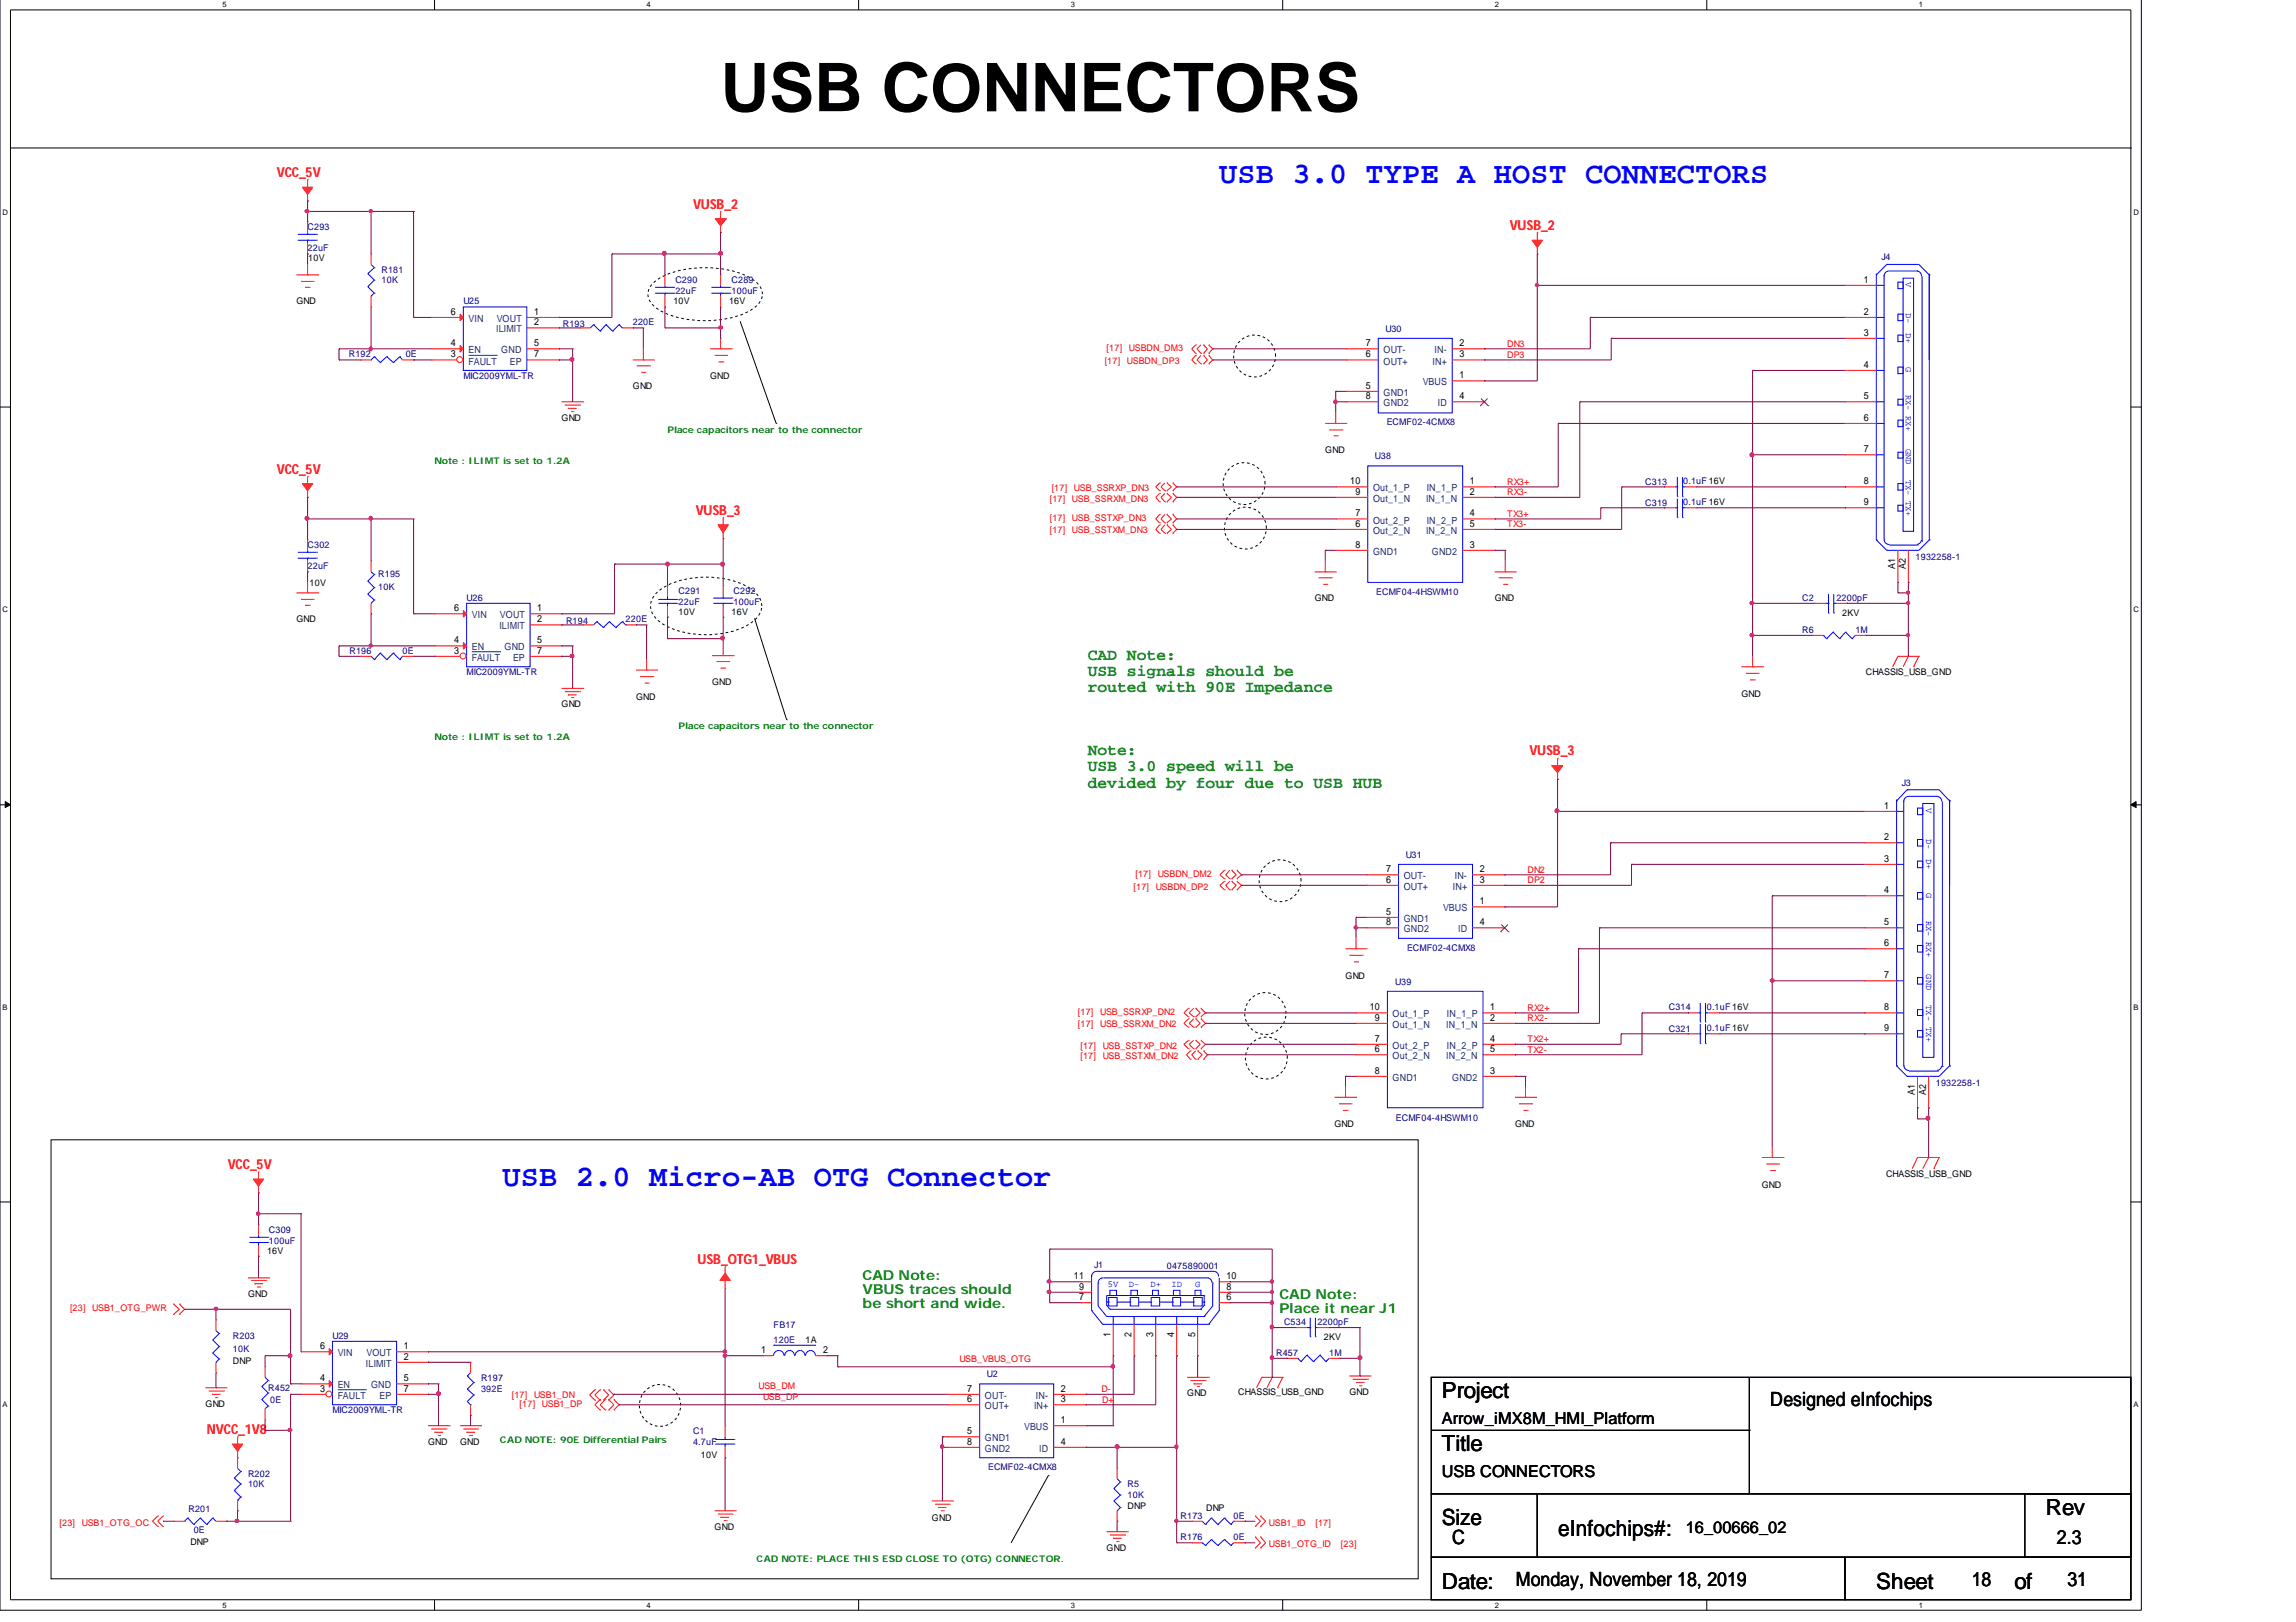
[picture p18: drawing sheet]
<svg xmlns="http://www.w3.org/2000/svg" width="297mm" height="210mm" viewBox="0 0 297 210" stroke-linecap="round" stroke-linejoin="round" font-family="sans-serif">
<defs><g id="words">
<text font-size="8.7" x="93.2" y="14.4">USB CONNECTORS</text>
<g font-size="3.9" fill="#00f">
<text x="157.7" y="23.7">USB 3.0 TYPE A HOST CONNECTORS</text>
<text x="65" y="153.4">USB 2.0 Micro-AB OTG Connector</text>
</g>
<g font-size="2.9">
<text x="186.5" y="180.9">Project</text>
<text x="186.5" y="187.8">Title</text>
<text x="186.5" y="197.4">Size</text>
<text x="264.7" y="196">Rev</text>
<text x="201.6" y="198.7">eInfochips#:</text>
<text x="186.5" y="205.6">Date:</text>
<text x="242.7" y="205.6">Sheet</text>
<text x="260.6" y="205.6">of</text>
</g>
<g font-size="2.5">
<text x="229" y="182">Designed eInfochips</text>
<text x="187.9" y="199.8">C</text>
<text x="266.1" y="199.8">2.3</text>
<text x="196.1" y="205.2">Monday, November 18, 2019</text>
<text x="255.1" y="205.2">18</text>
<text x="267.5" y="205.2">31</text>
</g>
<g font-size="2.1" fill="#008000">
<text x="140.7" y="85.4">CAD Note:</text>
<text x="140.7" y="87.5">USB signals should be</text>
<text x="140.7" y="89.6">routed with 90E Impedance</text>
<text x="140.7" y="97.7">Note:</text>
<text x="140.7" y="99.8">USB 3.0 speed will be</text>
<text x="140.7" y="102">devided by four due to USB HUB</text>
</g>
<g font-size="2.1">
<text x="186.5" y="184.2">Arrow_iMX8M_HMI_Platform</text>
<text x="186.5" y="191.1">USB CONNECTORS</text>
<text x="218.1" y="198.4">16_00666_02</text>
</g>
<g font-size="1.8" fill="#f00">
<text x="35.8" y="22.9">VCC_5V</text>
<text x="89.7" y="27">VUSB_2</text>
<text x="195.3" y="29.7">VUSB_2</text>
<text x="35.8" y="61.3">VCC_5V</text>
<text x="90" y="66.6">VUSB_3</text>
<text x="197.9" y="97.7">VUSB_3</text>
<text x="29.5" y="151.2">VCC_5V</text>
<text x="90.3" y="163.6">USB_OTG1_VBUS</text>
<text x="26.8" y="185.5">NVCC_1V8</text>
</g>
<g font-size="1.8" fill="#008000">
<text x="111.6" y="165.7">CAD Note:</text>
<text x="111.6" y="167.5">VBUS traces should</text>
<text x="111.6" y="169.3">be short and wide.</text>
<text x="165.5" y="168.1">CAD Note:</text>
<text x="165.5" y="169.9">Place it near J1</text>
</g>
<g font-size="1.3">
<text x="58.3" y="40.7">6</text>
<text x="69.1" y="40.7">1</text>
<text x="241.1" y="36.6">1</text>
<text x="241.1" y="40.7">2</text>
<text x="58.3" y="44.8">4</text>
<text x="58.3" y="46.2">3</text>
<text x="69.1" y="44.8">5</text>
<text x="69.1" y="46.2">7</text>
<text x="69.1" y="42.1">2</text>
<text x="176.7" y="44.8">7</text>
<text x="176.7" y="46.2">6</text>
<text x="188.8" y="44.8">2</text>
<text x="188.8" y="46.2">3</text>
<text x="241.1" y="43.4">3</text>
<text x="241.1" y="47.6">4</text>
<text x="176.7" y="50.3">5</text>
<text x="176.7" y="51.7">8</text>
<text x="188.8" y="51.7">4</text>
<text x="188.8" y="49">1</text>
<text x="241.1" y="51.7">5</text>
<text x="241.1" y="58.5">7</text>
<text x="241.1" y="54.5">6</text>
<text x="174.7" y="62.7">10</text>
<text x="175.3" y="64">9</text>
<text x="190.2" y="62.7">1</text>
<text x="190.2" y="64">2</text>
<text x="241.1" y="62.7">8</text>
<text x="241.1" y="65.4">9</text>
<text x="175.3" y="66.8">7</text>
<text x="175.3" y="68.2">6</text>
<text x="175.3" y="70.9">8</text>
<text x="190.2" y="66.8">4</text>
<text x="190.2" y="68.2">5</text>
<text x="190.2" y="70.9">3</text>
<text x="245.2" y="73.6" transform="rotate(-90 245.2 73.6)">A1</text>
<text x="246.5" y="73.6" transform="rotate(-90 246.5 73.6)">A2</text>
<text x="58.8" y="83.2">4</text>
<text x="58.8" y="79.1">6</text>
<text x="69.5" y="83.2">5</text>
<text x="69.5" y="79.1">1</text>
<text x="69.5" y="80.5">2</text>
<text x="58.8" y="84.6">3</text>
<text x="69.5" y="84.6">7</text>
<text x="243.8" y="104.7">1</text>
<text x="179.3" y="112.9">7</text>
<text x="191.4" y="112.9">2</text>
<text x="243.8" y="108.7">2</text>
<text x="243.8" y="111.5">3</text>
<text x="179.3" y="114.2">6</text>
<text x="179.3" y="118.4">5</text>
<text x="179.3" y="119.7">8</text>
<text x="191.4" y="119.7">4</text>
<text x="191.4" y="114.2">3</text>
<text x="191.4" y="117">1</text>
<text x="243.8" y="115.6">4</text>
<text x="243.8" y="119.7">5</text>
<text x="243.8" y="122.4">6</text>
<text x="177.2" y="130.7">10</text>
<text x="192.8" y="130.7">1</text>
<text x="243.8" y="126.6">7</text>
<text x="243.8" y="130.7">8</text>
<text x="177.9" y="132.1">9</text>
<text x="177.9" y="134.8">7</text>
<text x="177.9" y="136.2">6</text>
<text x="192.8" y="132.1">2</text>
<text x="192.8" y="134.8">4</text>
<text x="192.8" y="136.2">5</text>
<text x="243.8" y="133.4">9</text>
<text x="177.9" y="139">8</text>
<text x="192.8" y="139">3</text>
<text x="247.7" y="141.7" transform="rotate(-90 247.7 141.7)">A1</text>
<text x="249.2" y="141.7" transform="rotate(-90 249.2 141.7)">A2</text>
<text x="138.9" y="165.5">11</text>
<text x="139.6" y="166.9">9</text>
<text x="158.7" y="166.9">8</text>
<text x="158.7" y="165.5">10</text>
<text x="139.6" y="168.2">7</text>
<text x="143.7" y="173" transform="rotate(-90 143.7 173)">1</text>
<text x="146.4" y="173" transform="rotate(-90 146.4 173)">2</text>
<text x="149.2" y="173" transform="rotate(-90 149.2 173)">3</text>
<text x="151.9" y="173" transform="rotate(-90 151.9 173)">4</text>
<text x="154.6" y="173" transform="rotate(-90 154.6 173)">5</text>
<text x="158.7" y="168.2">6</text>
<text x="41.4" y="178.7">4</text>
<text x="41.4" y="174.6">6</text>
<text x="52.2" y="178.7">5</text>
<text x="52.2" y="174.6">1</text>
<text x="52.2" y="176">2</text>
<text x="98.5" y="175.1">1</text>
<text x="106.5" y="175.1">2</text>
<text x="41.4" y="180.1">3</text>
<text x="52.2" y="180.1">7</text>
<text x="125.1" y="180.1">7</text>
<text x="125.1" y="181.5">6</text>
<text x="125.1" y="185.6">5</text>
<text x="137.2" y="180.1">2</text>
<text x="137.2" y="181.5">3</text>
<text x="137.2" y="184.2">1</text>
<text x="125.1" y="187">8</text>
<text x="137.2" y="187">4</text>
</g>
<g font-size="1.3" fill="#004080">
<text x="60.6" y="41.7">VIN</text>
<text x="64.3" y="41.7">VOUT</text>
<text x="60.6" y="45.7">EN</text>
<text x="60.6" y="47.2">FAULT</text>
<text x="64.2" y="43">ILIMIT</text>
<text x="64.9" y="45.7">GND</text>
<text x="66" y="47.2">EP</text>
<text x="179" y="45.7">OUT-</text>
<text x="179" y="47.2">OUT+</text>
<text x="185.3" y="47.2">IN+</text>
<text x="185.6" y="45.7">IN-</text>
<text x="179" y="51.2">GND1</text>
<text x="179" y="52.6">GND2</text>
<text x="184.1" y="49.9">VBUS</text>
<text x="186" y="52.6">ID</text>
<text x="177.6" y="63.6">Out_1_P</text>
<text x="177.6" y="65">Out_1_N</text>
<text x="184.5" y="65">IN_1_N</text>
<text x="184.6" y="63.6">IN_1_P</text>
<text x="177.6" y="67.7">Out_2_P</text>
<text x="177.6" y="69.1">Out_2_N</text>
<text x="177.6" y="71.8">GND1</text>
<text x="184.5" y="69.1">IN_2_N</text>
<text x="184.6" y="67.7">IN_2_P</text>
<text x="185.3" y="71.8">GND2</text>
<text x="61" y="80">VIN</text>
<text x="64.6" y="81.5">ILIMIT</text>
<text x="64.7" y="80">VOUT</text>
<text x="61" y="84.2">EN</text>
<text x="61" y="85.5">FAULT</text>
<text x="65.3" y="84.2">GND</text>
<text x="66.4" y="85.5">EP</text>
<text x="181.6" y="113.8">OUT-</text>
<text x="188.2" y="113.8">IN-</text>
<text x="181.6" y="115.2">OUT+</text>
<text x="181.6" y="119.3">GND1</text>
<text x="186.7" y="118">VBUS</text>
<text x="188" y="115.2">IN+</text>
<text x="181.6" y="120.7">GND2</text>
<text x="188.6" y="120.7">ID</text>
<text x="180.2" y="131.7">Out_1_P</text>
<text x="187.2" y="131.7">IN_1_P</text>
<text x="180.2" y="133">Out_1_N</text>
<text x="180.2" y="135.7">Out_2_P</text>
<text x="180.2" y="137.1">Out_2_N</text>
<text x="187.1" y="133">IN_1_N</text>
<text x="187.1" y="137.1">IN_2_N</text>
<text x="187.2" y="135.7">IN_2_P</text>
<text x="180.2" y="139.9">GND1</text>
<text x="187.9" y="139.9">GND2</text>
<text x="43.7" y="179.7">EN</text>
<text x="43.7" y="175.5">VIN</text>
<text x="47.3" y="176.9">ILIMIT</text>
<text x="47.4" y="175.5">VOUT</text>
<text x="48" y="179.7">GND</text>
<text x="43.7" y="181">FAULT</text>
<text x="49.1" y="181">EP</text>
<text x="127.4" y="181">OUT-</text>
<text x="127.4" y="182.4">OUT+</text>
<text x="132.5" y="185.1">VBUS</text>
<text x="133.8" y="182.4">IN+</text>
<text x="134" y="181">IN-</text>
<text x="127.4" y="186.5">GND1</text>
<text x="127.4" y="187.9">GND2</text>
<text x="134.5" y="187.9">ID</text>
</g>
<g font-size="1.2" fill="#000080">
<text x="39.8" y="29.8">C293</text>
<text x="39.8" y="32.5">22uF</text>
<text x="49.4" y="35.3">R181</text>
<text x="243.4" y="33.6">J4</text>
<text x="49.4" y="36.7">10K</text>
<text x="59.9" y="39.4">U25</text>
<text x="87.4" y="36.7">C290</text>
<text x="87.4" y="38">22uF</text>
<text x="94.7" y="36.7">C289</text>
<text x="94.7" y="38">100uF</text>
<text x="45.1" y="46.2">R192</text>
<text x="52.5" y="46.2">0E</text>
<text x="72.8" y="42.3">R193</text>
<text x="81.9" y="42">220E</text>
<text x="179.2" y="43">U30</text>
<text x="59.9" y="49">MIC2009YML-TR</text>
<text x="177.9" y="59.5">U38</text>
<text x="179.4" y="55">ECMF02-4CMX8</text>
<text x="212.9" y="62.8">C313</text>
<text x="212.9" y="65.5">C319</text>
<text x="217.8" y="62.6">0.1uF 16V</text>
<text x="217.8" y="65.4">0.1uF 16V</text>
<text x="39.8" y="71">C302</text>
<text x="39.8" y="73.7">22uF</text>
<text x="48.9" y="74.7">R195</text>
<text x="48.9" y="76.3">10K</text>
<text x="60.4" y="77.8">U26</text>
<text x="87.8" y="76.9">C291</text>
<text x="94.9" y="76.9">C292</text>
<text x="178.1" y="77">ECMF04-4HSWM10</text>
<text x="233.2" y="77.8">C2</text>
<text x="237.6" y="77.8">2200pF</text>
<text x="247.8" y="72.5">1932258-1</text>
<text x="73.2" y="80.7">R194</text>
<text x="80.9" y="80.5">220E</text>
<text x="87.8" y="78.2">22uF</text>
<text x="94.9" y="78.2">100uF</text>
<text x="233.2" y="82">R6</text>
<text x="240" y="82">1M</text>
<text x="45.2" y="84.7">R196</text>
<text x="52.1" y="84.7">0E</text>
<text x="60.4" y="87.4">MIC2009YML-TR</text>
<text x="246" y="101.7">J3</text>
<text x="181.9" y="111">U31</text>
<text x="182" y="123.1">ECMF02-4CMX8</text>
<text x="180.5" y="127.4">U39</text>
<text x="215.9" y="130.7">C314</text>
<text x="220.8" y="130.7">0.1uF 16V</text>
<text x="215.9" y="133.5">C321</text>
<text x="220.8" y="133.4">0.1uF 16V</text>
<text x="250.4" y="140.5">1932258-1</text>
<text x="180.6" y="145">ECMF04-4HSWM10</text>
<text x="34.8" y="159.6">C309</text>
<text x="34.8" y="161">100uF</text>
<text x="141.6" y="164.1">J1</text>
<text x="151" y="164.3">0475890001</text>
<text x="30.1" y="173.3">R203</text>
<text x="43" y="173.3">U29</text>
<text x="100.1" y="171.8">FB17</text>
<text x="100.1" y="173.8">120E</text>
<text x="166.1" y="171.5">C534</text>
<text x="170.4" y="171.5">2200pF</text>
<text x="30.1" y="174.9">10K</text>
<text x="62.2" y="178.7">R197</text>
<text x="127.7" y="178.2">U2</text>
<text x="165.1" y="175.4">R457</text>
<text x="172" y="175.4">1M</text>
<text x="34.7" y="180">R452</text>
<text x="35" y="181.5">0E</text>
<text x="43" y="182.9">MIC2009YML-TR</text>
<text x="62.2" y="180.2">392E</text>
<text x="89.7" y="185.6">C1</text>
<text x="32.1" y="191.1">R202</text>
<text x="89.7" y="187">4.7uF</text>
<text x="127.8" y="190.3">ECMF02-4CMX8</text>
<text x="24.4" y="195.7">R201</text>
<text x="32.1" y="192.5">10K</text>
<text x="145.9" y="192.5">R5</text>
<text x="145.9" y="193.9">10K</text>
<text x="152.7" y="196.6">R173</text>
<text x="159.6" y="196.6">0E</text>
<text x="25.1" y="198.4">0E</text>
<text x="152.7" y="199.3">R176</text>
<text x="159.6" y="199.3">0E</text>
</g>
<g font-size="1.2">
<text x="39.9" y="33.8">10V</text>
<text x="38.4" y="39.4">GND</text>
<text x="87.1" y="39.4">10V</text>
<text x="94.3" y="39.4">16V</text>
<text x="81.9" y="50.4">GND</text>
<text x="91.9" y="49">GND</text>
<text x="72.6" y="54.5">GND</text>
<text x="171.4" y="58.6">GND</text>
<text x="40" y="75.9">10V</text>
<text x="170.1" y="77.8">GND</text>
<text x="193.4" y="77.8">GND</text>
<text x="38.4" y="80.5">GND</text>
<text x="87.8" y="79.6">10V</text>
<text x="94.7" y="79.6">16V</text>
<text x="238.3" y="79.8">2KV</text>
<text x="92.1" y="88.7">GND</text>
<text x="241.4" y="87.4">CHASSIS_USB_GND</text>
<text x="72.6" y="91.5">GND</text>
<text x="82.3" y="90.6">GND</text>
<text x="225.3" y="90.2">GND</text>
<text x="174.1" y="126.7">GND</text>
<text x="172.6" y="145.9">GND</text>
<text x="196" y="145.9">GND</text>
<text x="227.9" y="153.7">GND</text>
<text x="244" y="152.3">CHASSIS_USB_GND</text>
<text x="32.1" y="167.8">GND</text>
<text x="34.5" y="162.3">16V</text>
<text x="104.2" y="173.8">1A</text>
<text x="171.3" y="173.4">2KV</text>
<text x="30.1" y="176.5">DNP</text>
<text x="26.6" y="182">GND</text>
<text x="153.6" y="180.7">GND</text>
<text x="160.2" y="180.5">CHASSIS_USB_GND</text>
<text x="174.6" y="180.5">GND</text>
<text x="55.4" y="187">GND</text>
<text x="59.5" y="187">GND</text>
<text x="90.7" y="188.7">10V</text>
<text x="92.5" y="198">GND</text>
<text x="120.6" y="196.8">GND</text>
<text x="145.9" y="195.3">DNP</text>
<text x="156" y="195.5">DNP</text>
<text x="24.6" y="200">DNP</text>
<text x="143.2" y="200.8">GND</text>
</g>
<g font-size="1.2" fill="#00f">
<text x="246.5" y="36.5" transform="rotate(90 246.5 36.5)">V</text>
<text x="246.5" y="40.5" transform="rotate(90 246.5 40.5)">D-</text>
<text x="246.5" y="43.1" transform="rotate(90 246.5 43.1)">D+</text>
<text x="246.5" y="47.5" transform="rotate(90 246.5 47.5)">G</text>
<text x="246.5" y="51.1" transform="rotate(90 246.5 51.1)">RX- RX+</text>
<text x="246.5" y="58.1" transform="rotate(90 246.5 58.1)">GND</text>
<text x="246.5" y="62.1" transform="rotate(90 246.5 62.1)">TX- TX+</text>
<text x="249.2" y="104.6" transform="rotate(90 249.2 104.6)">V</text>
<text x="249.2" y="108.6" transform="rotate(90 249.2 108.6)">D-</text>
<text x="249.2" y="111.2" transform="rotate(90 249.2 111.2)">D+</text>
<text x="249.2" y="115.5" transform="rotate(90 249.2 115.5)">G</text>
<text x="249.2" y="119.1" transform="rotate(90 249.2 119.1)">RX- RX+</text>
<text x="249.2" y="126.1" transform="rotate(90 249.2 126.1)">GND</text>
<text x="249.2" y="130.1" transform="rotate(90 249.2 130.1)">TX- TX+</text>
<text x="143.3" y="166.6">5V</text>
<text x="146" y="166.6">D-</text>
<text x="148.8" y="166.6">D+</text>
<text x="151.6" y="166.6">ID</text>
<text x="154.6" y="166.6">G</text>
</g>
<g font-size="1.2" fill="#f00">
<text x="142.9" y="47.1">[17]</text>
<text x="143.2" y="45.5">[17]</text>
<text x="145.8" y="47.1">USBDN_DP3</text>
<text x="146" y="45.5">USBDN_DM3</text>
<text x="195" y="44.9">DN3</text>
<text x="195" y="46.3">DP3</text>
<text x="135.8" y="65">[17]</text>
<text x="136.1" y="63.6">[17]</text>
<text x="138.7" y="65">USB_SSRXM_DN3</text>
<text x="138.9" y="63.6">USB_SSRXP_DN3</text>
<text x="195" y="62.8">RX3+</text>
<text x="195" y="64.1">RX3-</text>
<text x="135.8" y="67.4">[17]</text>
<text x="135.8" y="69">[17]</text>
<text x="138.7" y="67.4">USB_SSTXP_DN3</text>
<text x="138.7" y="69">USB_SSTXM_DN3</text>
<text x="195" y="66.9">TX3+</text>
<text x="195" y="68.3">TX3-</text>
<text x="146.9" y="113.5">[17]</text>
<text x="149.8" y="113.5">USBDN_DM2</text>
<text x="197.6" y="113">DN2</text>
<text x="146.6" y="115.2">[17]</text>
<text x="149.5" y="115.2">USBDN_DP2</text>
<text x="197.6" y="114.3">DP2</text>
<text x="139.4" y="131.3">[17]</text>
<text x="142.3" y="131.3">USB_SSRXP_DN2</text>
<text x="197.6" y="130.8">RX2+</text>
<text x="139.4" y="132.9">[17]</text>
<text x="139.8" y="135.7">[17]</text>
<text x="139.8" y="137.1">[17]</text>
<text x="142.3" y="132.9">USB_SSRXM_DN2</text>
<text x="142.7" y="135.7">USB_SSTXP_DN2</text>
<text x="142.7" y="137.1">USB_SSTXM_DN2</text>
<text x="197.6" y="132.2">RX2-</text>
<text x="197.6" y="134.9">TX2+</text>
<text x="197.6" y="136.2">TX2-</text>
<text x="9.1" y="169.7">[23]</text>
<text x="11.9" y="169.7">USB1_OTG_PWR</text>
<text x="98.1" y="179.8">USB_DM</text>
<text x="124.1" y="176.2">USB_VBUS_OTG</text>
<text x="66.2" y="180.9">[17]</text>
<text x="67.2" y="182">[17]</text>
<text x="69.1" y="180.9">USB1_DN</text>
<text x="70.1" y="182">USB1_DP</text>
<text x="98.7" y="181.1">USB_DP</text>
<text x="142.5" y="180.2">D-</text>
<text x="142.6" y="181.5">D+</text>
<text x="7.7" y="197.5">[23]</text>
<text x="10.6" y="197.5">USB1_OTG_OC</text>
<text x="164.2" y="197.5">USB1_ID</text>
<text x="170.2" y="197.5">[17]</text>
<text x="164.2" y="200.2">USB1_OTG_ID</text>
<text x="173.5" y="200.2">[23]</text>
</g>
<g font-size="1.2" fill="#008000">
<text x="86.4" y="56">Place capacitors near to the connector</text>
<text x="56.2" y="60">Note : ILIMT is set to 1.2A</text>
<text x="56.2" y="95.8">Note : ILIMT is set to 1.2A</text>
<text x="87.8" y="94.3">Place capacitors near to the connector</text>
<text x="64.7" y="186.8">CAD NOTE: 90E Differential Pairs</text>
<text x="97.9" y="202.2">CAD NOTE: PLACE THIS ESD CLOSE TO (OTG) CONNECTOR.</text>
</g>
<g font-size="1">
<text x="28.8" y=".9">5</text>
<text x="83.7" y=".9">4</text>
<text x="138.5" y=".9">3</text>
<text x="193.4" y=".9">2</text>
<text x="248.2" y=".9">1</text>
<text x=".3" y="27.8">D</text>
<text x="276" y="27.8">D</text>
<text x=".3" y="79.2">C</text>
<text x="276" y="79.2">C</text>
<text x=".3" y="130.7">B</text>
<text x="276" y="130.7">B</text>
<text x=".3" y="182">A</text>
<text x="276" y="182">A</text>
<text x="28.8" y="208">5</text>
<text x="83.7" y="208">4</text>
<text x="138.5" y="208">3</text>
<text x="193.4" y="208">2</text>
<text x="248.2" y="208">1</text>
</g>
</g></defs>
<path d="M0 -.1v208.5h277v-208.5M1.4 1.3h274.3v205.7h-274.3z" fill="none" stroke="#000" stroke-width=".13"/>
<g fill="#fff">
<path d="M28.8 .1h.4v1h-.4z"/>
<path d="M28.8 207.2h.4v1h-.4z"/>
</g>
<path d="M56.2 -.1v1.4M56.2 207v1.4" fill="none" stroke="#000" stroke-width=".13"/>
<g fill="#fff">
<path d="M83.7 .1h.4v1h-.4z"/>
<path d="M83.7 207.2h.4v1h-.4z"/>
</g>
<path d="M111.1 -.1v1.4M111.1 207v1.4" fill="none" stroke="#000" stroke-width=".13"/>
<g fill="#fff">
<path d="M138.5 .1h.4v1h-.4z"/>
<path d="M138.5 207.2h.4v1h-.4z"/>
</g>
<path d="M165.9 -.1v1.4M165.9 207v1.4" fill="none" stroke="#000" stroke-width=".13"/>
<g fill="#fff">
<path d="M193.4 .1h.4v1h-.4z"/>
<path d="M193.4 207.2h.4v1h-.4z"/>
</g>
<path d="M220.8 -.1v1.4M220.8 207v1.4" fill="none" stroke="#000" stroke-width=".13"/>
<g fill="#fff">
<path d="M248.2 .1h.5v1h-.5z"/>
<path d="M248.2 207.2h.5v1h-.5z"/>
<path d="M.3 26.9h.5v1.1h-.5z"/>
<path d="M276 26.9h.5v1.1h-.5z"/>
<path d="M.3 78.3h.5v1h-.5z"/>
<path d="M276 78.3h.5v1h-.5z"/>
</g>
<path d="M0 52.7h1.4M275.7 52.7h1.3" fill="none" stroke="#000" stroke-width=".13"/>
<g fill="#fff">
<path d="M.3 129.8h.5v1h-.5z"/>
<path d="M276 129.8h.5v1h-.5z"/>
</g>
<path d="M0 104.2h1.4M275.7 104.2h1.3" fill="none" stroke="#000" stroke-width=".13"/>
<path d="M.7 103.7l.7 .5-.7 .3zM275.7 104.2l.7-.5v.8z" fill="#000" stroke="#000" stroke-width=".13"/>
<g fill="#fff">
<path d="M.3 181.2h.5v1h-.5z"/>
<path d="M276 181.2h.5v1h-.5z"/>
</g>
<g fill="none" stroke="#000" stroke-width=".13">
<path d="M1.4 19.1h274.3M275.7 19.1h.1M95.8 41.6l4.6 13.2M100.4 54.8h.1M97.6 80l4.2 13.1M101.8 93.1h.1M0 155.5h1.4M6.6 147.5h176.9v56.8h-176.9zM275.7 155.5h1.3M185.2 178.2h90.5v15.1h-90.5zM226.3 178.2v15.1M135.6 190.9h.1"/>
<path d="M135.6 190.9l-4.8 8.8M185.2 193.3h13.7v8.2h-13.7zM185.2 185.1h41.1M198.9 193.3h76.8v8.2h-76.8zM226.3 193.3h.1M226.3 185.1h.1M262 193.3h13.7v8.2h-13.7zM185.2 201.5h53.5v5.5h-53.5zM238.7 201.5h37v5.5h-37z"/>
</g>
<g fill="none" stroke="#000" stroke-width=".13" stroke-dasharray=".4 .4 .4 .4 .4 .4 .4 .4" stroke-linecap="butt">
<path d="M84.6 36.5a9.5 9.5 0 0 1 5.4-1.8 12.8 12.8 0 0 1 7.2 1.3 2.33 2.33 0 0 1 1.3 2.6 3.7 3.7 0 0 1-2 1.9 14.1 14.1 0 0 1-10.5 0 3.7 3.7 0 0 1-2.1-1.9 1.93 1.93 0 0 1 .7-2.1zM85 76.7a8.6 8.6 0 0 1 5.2-2 11.3 11.3 0 0 1 7 1.5 2.61 2.61 0 0 1 1.3 2.8 4.2 4.2 0 0 1-2.9 2.4 12.6 12.6 0 0 1-9.3-.4 3.4 3.4 0 0 1-2.1-2.6l.1-.6 .2-.6z"/>
<circle cx="162.3" cy="46.1" r="2.71"/>
<circle cx="161" cy="62.6" r="2.71"/>
<circle cx="161.1" cy="68.3" r="2.71"/>
<circle cx="165.6" cy="114" r="2.71"/>
<circle cx="163.7" cy="131.2" r="2.69"/>
<circle cx="163.8" cy="136.9" r="2.71"/>
<circle cx="85.4" cy="181.9" r="2.69"/>
</g>
<g fill="none" stroke="#f00" stroke-width=".13">
<path d="M38.4 35.6h2.7M38.9 36.4h1.7M39.5 37.2h.5M39.8 35.6h.1M39.8 26h.1M39.8 23.2h.1M39.8 23.2v1.5M39.8 25v1M39.8 34.2v1.4M40 37.2h.1M40.6 36.4h.1M41.1 35.6h.1"/>
<path d="M93.2 30.1h.1M93.2 27.4h.1M93.2 27.4v1.5M93.2 29.1v1M198.9 32.9h.1M198.9 30.1h.1M198.9 30.1v1.5M198.9 31.8v1.1M72.6 52h2.8M73.1 52.4h1.9M73.5 52.8h.1M73.5 52.8h1.1"/>
<path d="M73.9 53.3h.3M74.2 53.3h.1M75 52.4h.1M75.4 52h.1M81.9 46.6h2.7M82.4 47.3h1.7M83 48.2h.5M83.2 46.6h.1M83.2 45.1v1.5M83.5 48.2h.1M84.1 47.3h.1M84.6 46.6h.1"/>
<path d="M91.9 45.1h2.8M92.5 46h1.6M93 46.8h.6M93.2 45.1h.1M93.2 43.8v1.3M93.6 46.8h.1M94.1 46h.1M94.7 45.1h.1M154.7 44.6h.1M154.7 45.7h.1M154.7 46h.1M154.7 47.1h.1"/>
<path d="M154.7 44.6l-.5 .5 .5 .6M154.7 46l-.5 .6 .5 .5M154.9 45.1h.1M154.9 46.6h.1M154.9 45.1l.5 .6M154.9 46.6l.5 .5M155.4 45.7h.1M155.4 47.1h.1M155.4 44.6l-.5 .5M155.4 46l-.5 .6M155.7 45.7h.1M155.7 44.6h.1"/>
<path d="M155.7 47.1h.1M155.7 46h.1M155.7 44.6l.5 .5-.5 .6M155.7 46l.5 .6-.5 .5M156.4 45.7h.1M156.4 44.6h.1M156.4 47.1h.1M156.4 46h.1M156.4 44.6l.5 .5-.5 .6M156.4 46l.5 .6-.5 .5M171.4 54.8h2.8M172 55.6h1.7"/>
<path d="M172.6 56.4h.5M172.8 54.8h.1M172.8 53.4v1.4M173.1 56.4h.1M173.7 55.6h.1M174.2 54.8h.1M38.4 76.7h2.7M38.9 77.6h1.7M39.5 78.3h.5M39.8 76.7h.1M39.8 64.4h.1M39.8 61.7h.1"/>
<path d="M39.8 61.7v1.5M39.8 63.4v1M39.8 75.4v1.3M40 78.3h.1M40.6 77.6h.1M41.1 76.7h.1M93.6 69.7h.1M93.6 67h.1M93.6 67v1.5M93.6 68.8v.9M150 62.5h.1M150 63.5h.1"/>
<path d="M150 63.9h.1M150 65h.1M150 66.6h.1M150 67.7h.1M150 67.9h.1M150 69h.1M150 62.5l-.5 .5 .5 .5M150 63.9l-.5 .5 .5 .6M150 66.6l-.5 .6 .5 .5M150 67.9l-.5 .6 .5 .5M150.2 63h.1M150.2 64.4h.1"/>
<path d="M150.2 67.2h.1M150.2 68.5h.1M150.2 63l.5 .5M150.2 64.4l.5 .6M150.2 67.2l.5 .5M150.2 68.5l.5 .5M150.7 63.5h.1M150.7 65h.1M150.7 67.7h.1M150.7 69h.1M150.7 62.5l-.5 .5M150.7 63.9l-.5 .5"/>
<path d="M150.7 66.6l-.5 .6M150.7 67.9l-.5 .6M151 63.5h.1M151 62.5h.1M151 65h.1M151 63.9h.1M151 67.7h.1M151 66.6h.1M151 69h.1M151 67.9h.1M151 62.5l.6 .5-.6 .5M151 63.9l.6 .5-.6 .6"/>
<path d="M151 66.6l.6 .6-.6 .5M151 67.9l.6 .6-.6 .5M151.7 63.5h.1M151.7 62.5h.1M151.7 65h.1M151.7 63.9h.1M151.7 67.7h.1M151.7 66.6h.1M151.7 69h.1M151.7 67.9h.1M151.7 62.5l.5 .5-.5 .5M151.7 63.9l.5 .5-.5 .6"/>
<path d="M151.7 66.6l.5 .6-.5 .5M151.7 67.9l.5 .6-.5 .5M170.1 74h2.7M170.6 74.8h1.7M171.2 75.6h.5M171.4 74h.1M171.4 72.6v1.4M171.7 75.6h.1M172.3 74.8h.1M172.8 74h.1M193.4 74h2.7M193.9 74.8h1.7"/>
<path d="M194.5 75.6h.5M194.7 74h.1M194.7 72.6v1.4M195 75.6h.1M195.6 74.8h.1M196.1 74h.1M72.6 89.1h2.8M73.1 89.5h1.9M73.5 89.9h.1M73.5 89.9h1.1M73.9 90.3h.3M74.2 90.3h.1"/>
<path d="M75 89.5h.1M75.4 89.1h.1M82.3 86.7h2.7M82.8 87.6h1.7M83.4 88.4h.5M83.7 86.7h.1M83.7 85.4v1.3M83.9 88.4h.1M84.5 87.6h.1M85 86.7h.1M92.1 84.9h2.8M92.7 85.6h1.6"/>
<path d="M93.2 86.5h.6M93.6 84.9h.1M93.6 83.4v1.5M93.8 86.5h.1M94.3 85.6h.1M94.9 84.9h.1M201.5 98.1h.1M201.5 98.1v1.6M201.5 99.9v1M225.3 86.3h2.8M225.9 87.1h1.6M226.4 88h.6"/>
<path d="M226.7 86.3h.1M226.7 84.9v1.4M227 88h.1M227.5 87.1h.1M228.1 86.3h.1M245.5 84.9h.1M245.5 84.9l-.6 1.4M245.5 84.9h2.7M246.9 84.9h.1M246.9 84.9l-.7 1.4M247.6 86.3h.1M248.2 84.9h.1"/>
<path d="M248.2 84.9l-.6 1.4M158.4 112.6h.1M158.4 113.7h.1M158.4 114.1h.1M158.4 115.2h.1M158.4 112.6l-.6 .6 .6 .5M158.4 114.1l-.6 .5 .6 .6M158.6 113.2h.1M158.6 114.6h.1M158.6 113.2l.5 .5M158.6 114.6l.5 .6M159.1 113.7h.1"/>
<path d="M159.1 115.2h.1M159.1 112.6l-.5 .6M159.1 114.1l-.5 .5M159.3 113.7h.1M159.3 112.6h.1M159.3 115.2h.1M159.3 114.1h.1M159.3 112.6l.6 .6-.6 .5M159.3 114.1l.6 .5-.6 .6M160 113.7h.1M160 112.6h.1M160 115.2h.1"/>
<path d="M160 114.1h.1M160 112.6l.6 .6-.6 .5M160 114.1l.6 .5-.6 .6M201.5 100.9h.1M153.8 130.5h.1M153.8 131.6h.1M153.8 131.8h.1M153.8 132.9h.1M153.8 134.6h.1M153.8 135.7h.1M153.8 130.5l-.6 .6 .6 .5M153.8 131.8l-.6 .6 .6 .5"/>
<path d="M153.8 134.6l-.6 .5 .6 .6M153.8 131.1h.1M153.8 132.4h.1M153.8 135.1h.1M153.8 131.1l.6 .5M153.8 132.4l.6 .5M153.8 135.1l.6 .6M154 136h.1M154 137.1h.1M154 136l-.5 .5 .5 .6M154.2 136.5h.1M154.2 136.5l.5 .6"/>
<path d="M154.4 131.6h.1M154.4 132.9h.1M154.4 135.7h.1M154.4 130.5l-.6 .6M154.4 131.8l-.6 .6M154.4 134.6l-.6 .5M154.7 131.6h.1M154.7 130.5h.1M154.7 132.9h.1M154.7 131.8h.1M154.7 135.7h.1M154.7 134.6h.1"/>
<path d="M154.7 137.1h.1M154.7 130.5l.6 .6-.6 .5M154.7 131.8l.6 .6-.6 .5M154.7 134.6l.6 .5-.6 .6M154.7 136l-.5 .5M154.9 137.1h.1M154.9 136h.1M154.9 136l.6 .5-.6 .6M155.4 131.6h.1M155.4 130.5h.1M155.4 132.9h.1M155.4 131.8h.1"/>
<path d="M155.4 135.7h.1M155.4 134.6h.1M155.4 130.5l.6 .6-.6 .5M155.4 131.8l.6 .6-.6 .5M155.4 134.6l.6 .5-.6 .6M155.7 137.1h.1M155.7 136h.1M155.7 136l.5 .5-.5 .6M174.1 122.8h2.7M174.6 123.6h1.7M175.2 124.5h.5M175.4 122.8h.1"/>
<path d="M175.4 121.4v1.4M175.7 124.5h.1M176.3 123.6h.1M176.8 122.8h.1M218.4 133.8h.1M218.4 133.8h1.3M221.1 133.8h1.3M222.4 133.8h.1M33.4 154.4h.1M33.4 151.7h.1M33.4 151.7v1.4M33.4 153.4v1"/>
<path d="M172.6 142h2.8M173.2 142.8h1.6M173.7 143.7h.6M174.1 142h.1M174.1 140.6v1.4M174.3 143.7h.1M174.8 142.8h.1M175.4 142h.1M196 142h2.7M196.5 142.8h1.7M197.1 143.7h.5M197.4 142h.1"/>
<path d="M197.4 140.6v1.4M197.6 143.7h.1M198.2 142.8h.1M198.7 142h.1M227.9 149.8h2.8M228.5 150.6h1.6M229 151.5h.6M229.3 149.8h.1M229.3 148.4v1.4M229.6 151.5h.1M230.1 150.6h.1M230.7 149.8h.1"/>
<path d="M248.1 149.8h.1M248.1 149.8h2.8M248.1 149.8l-.7 1.4M249.5 149.8h.1M249.5 149.8l-.7 1.4M250.2 151.2h.1M250.9 149.8h.1M250.9 149.8l-.7 1.4M22.4 168.8h.1M22.4 170.1h.1M22.4 168.8l.8 .6-.8 .7M23.2 170.1h.1"/>
<path d="M23.2 168.8h.1M23.2 168.8l.7 .6-.7 .7M26.6 179.6h2.7M29.3 179.6h.1M32.1 165.4h2.7M32.5 165.7h1.9M32.9 166.1h.1M32.9 166.1h1.1M33.3 166.6h.3M33.6 166.6h.1M34.4 165.7h.1M34.8 165.4h.1"/>
<path d="M38.9 179.1h.1M38.9 179.1h4.1M77 179.8h.1M77 179.8l-.7 .7 .7 .7M77.6 179.8h.1M77.6 179.8l-.6 .7 .6 .7M78.1 179.8h.1M78.1 179.8l.6 .7-.6 .7M78.7 179.8h.1M78.7 179.8l.7 .7-.7 .7M93.8 166.7h.1M93.8 163.9h.1"/>
<path d="M93.8 163.9v1.6M93.8 165.7v1M139.9 168.6h.1M139.9 167.2h.1M139.9 165.9h.1M139.9 168.6h1.3M139.9 167.2h1.3M139.9 165.9h1.3M144 175.4h.1M144 171.4v4M146.7 175.4h.1M146.7 171.4v4"/>
<path d="M149.5 175.4h.1M149.5 171.4v4M152.2 175.4h.1M152.2 171.4v4M153.6 178.2h2.8M154 178.7h2M154.4 179.1h.1M154.4 179.1h1.1M154.9 179.4h.2M154.9 175.4h.1M154.9 171.4v4M155.1 179.4h.1"/>
<path d="M156 178.7h.1M156.4 178.2h.1M157.7 168.6h1.4M157.7 167.2h1.4M157.7 165.9h1.4M159.1 168.6h.1M159.1 167.2h.1M159.1 165.9h.1M163.2 178.2h.1M163.2 178.2l-.6 1.4M163.2 178.2h2.7M164.6 178.2h.1"/>
<path d="M164.6 178.2l-.7 1.4M165.3 179.6h.1M165.9 178.2h.1M165.9 178.2l-.6 1.4M174.6 178.1h2.7M175 178.5h2M175.4 178.9h.1M175.4 178.9h1.1M175.9 179.3h.2M176.1 179.3h.1M177 178.5h.1M177.3 178.1h.1"/>
<path d="M20.4 196.2h.1M20.4 197.5h.1M20.4 196.2l-.7 .7 .7 .6M21.1 196.2h.1M21.1 197.5h.1M21.1 196.2l-.7 .7 .7 .6M27 180h2M27.4 180.4h.1M27.4 180.4h1.1M27.9 180.9h.2M28.1 180.9h.1M29 180h.1"/>
<path d="M30.7 188.7h.1M30.7 185.9h.1M30.7 185.9v1.5M30.7 187.7v1M55.4 184.5h2.8M55.8 184.9h1.9M56.2 185.3h.1M56.2 185.3h1.1M56.6 185.8h.3M56.9 185.8h.1M57.7 184.9h.1M58.2 184.5h.1"/>
<path d="M59.5 184.5h2.7M59.9 184.9h1.9M60.4 185.3h.1M60.4 185.3h1.1M60.7 185.8h.3M61 185.8h.1M61.8 184.9h.1M62.2 184.5h.1M77 181.2h.1M77.6 181.2h.1M77.6 181.1h.1M77.6 182.5h.1"/>
<path d="M77.6 181.1l-.6 .7 .6 .7M78.1 181.2h.1M78.3 182.5h.1M78.3 181.1h.1M78.3 181.1l-.7 .7 .7 .7M78.7 181.2h.1M78.7 182.5h.1M78.7 181.1h.1M78.7 181.1l.7 .7-.7 .7M79.4 181.1h.1M79.4 182.5h.1M79.4 181.1l.7 .7-.7 .7"/>
<path d="M92.5 195.5h2.7M92.9 195.9h1.8M93.2 196.4h.1M93.2 196.4h1.1M93.6 196.8h.4M94 196.8h.1M94.7 195.9h.1M95.2 195.5h.1M120.6 194.2h2.7M121 194.7h1.9M121.4 195.1h.1M121.4 195.1h1"/>
<path d="M121.8 195.5h.3M122.1 195.5h.1M122.9 194.7h.1M123.3 194.2h.1M143.2 198.2h2.7M143.6 198.6h1.9M144 199.1h.1M144 199.1h1.1M144.4 199.5h.3M144.7 199.5h.1M145.5 198.6h.1M145.9 198.2h.1"/>
<path d="M162.4 196.2h.1M162.4 197.5h.1M162.4 198.9h.1M162.4 196.2l.7 .7-.7 .6M162.4 198.9l.7 .8-.7 .6M163.1 196.2h.1M163.1 197.5h.1M163.1 198.9h.1M163.1 196.2l.6 .7-.6 .6M163.1 198.9l.6 .8-.6 .6M162.4 200.3h.1M163.1 200.3h.1"/>
</g>
<g fill="#f00" stroke="#f00" stroke-width=".13">
<path d="M42.6 178.7l.4 .4-.4 .4z"/>
<path d="M198.2 31.1h1.4l-.7 .9z" fill-rule="evenodd"/>
<path d="M92.5 28.3h1.5l-.8 .9z" fill-rule="evenodd"/>
<path d="M92.9 67.9h1.3l-.6 1z" fill-rule="evenodd"/>
<path d="M200.7 99.1h1.5l-.7 .9z" fill-rule="evenodd"/>
<path d="M93.8 164.8l.7 .9h-1.4z" fill-rule="evenodd"/>
<path d="M39.1 24.2h1.4l-.7 1z" fill-rule="evenodd"/>
<path d="M39.1 62.6h1.4l-.7 .9z" fill-rule="evenodd"/>
<path d="M32.8 152.6h1.3l-.7 .9z" fill-rule="evenodd"/>
<path d="M30.1 186.9h1.3l-.7 .9z" fill-rule="evenodd"/>
</g>
<g fill="none" stroke="#00f" stroke-width=".13">
<path d="M219.7 133.8h.3M220 133.8h.1M220 135.1h.1M220 132.5v2.6M220.6 135.1h.1M220.6 133.8h.1M220.6 133.8h.5M220.6 132.5v2.6M43 173.6h8.3v8.2h-8.3zM141.2 169.6h.1M141.2 165v4.6M141.2 169.6l1.5 1.8"/>
<path d="M142 164.5h.1M142 164.5a.65 .65 0 0 0-.8 .7M142 164.5h15.1a.64 .64 0 0 1 .5 .7M142.1 166h.1M142.1 166v3l1.1 1.4M142.7 171.4h.1M142.7 171.4h13.7M143.2 168.5h.1M143.2 168.9h.1M143.2 170.4h.1M143.2 170.4h12.6M143.2 168.5h.2"/>
<path d="M143.2 168.9l.4 .5M143.4 167.9h1.1v1.1h-1.1zM143.4 168.5h.1M143.6 167h.8v.7h-.8zM143.6 169.4h.1M143.6 169.4h11.8M144 171.4h.1M144 170.4v1M144.5 168.5h1.7M146.2 167.9h1.1v1.1h-1.1zM146.2 168.5h.1M146.3 167h.9v.7h-.9z"/>
<path d="M146.7 171.4h.1M146.7 170.4v1M147.3 168.5h1.6M148.9 167.9h1.1v1.1h-1.1zM148.9 168.5h.1M149.1 167h.8v.7h-.8zM149.5 171.4h.1M149.5 170.4v1M150 168.5h1.7M151.7 167.9h1v1.1h-1zM151.7 168.5h.1M151.8 167h.9v.7h-.9z"/>
<path d="M152.2 171.4h.1M152.2 170.4v1M152.7 168.5h1.7M154.4 167.9h1.1v1.1h-1.1zM154.4 168.5h.1M154.6 167h.8v.7h-.8zM154.9 171.4h.1M154.9 170.4v1M155.4 169.4h.1M155.5 168.5h.3M155.8 170.4h.1M155.8 167.7h.1"/>
<path d="M155.8 168.5h.1M155.8 168.9h.1M155.8 167.7h-12.6v1.2M155.8 167.7v1.2M155.8 168.9l-.4 .5M156.2 165.4h-13.5a.63 .63 0 0 0-.6 .7M156.2 165.4h.1M156.2 165.4a.64 .64 0 0 1 .6 .6M156.4 171.4h.1M156.9 166h.1M156.9 166v3l-1.1 1.4M157.7 169.6h.1"/>
<path d="M157.7 165.4v4.2M157.7 169.6l-1.3 1.8"/>
</g>
<circle cx="42.5" cy="180.4" r=".38" fill="#fff" stroke="#f00" stroke-width=".13"/>
<g fill="none" stroke="#f00" stroke-width=".13">
<path d="M56.2 83.6h.1M56.2 83.6h4.2M38.9 174.9h.1M38.9 174.9h4.1M51.3 179.1h4.1M51.3 174.9h4.1M51.3 176.3h4.1M55.4 179.1h.1M55.4 174.9h.1M55.4 176.3h.1M38.9 180.4h.1M38.9 180.4h3.3"/>
<path d="M51.3 180.4h4.1M55.4 180.4h.1"/>
</g>
<path d="M43.7 179.8h3.6M47.3 179.8h.1" fill="none" stroke="#004080" stroke-width=".13"/>
<g fill="#f00" stroke="#f00" stroke-width=".13">
<path d="M42.6 174.5l.4 .4-.4 .5z"/>
<path d="M59.9 83.2l.5 .4-.5 .4z"/>
</g>
<path d="M60.4 78.1h8.2v8.2h-8.2z" fill="none" stroke="#00f" stroke-width=".13"/>
<circle cx="59.9" cy="84.9" r=".38" fill="#fff" stroke="#f00" stroke-width=".13"/>
<g fill="none" stroke="#f00" stroke-width=".13">
<path d="M55.8 45.1h.1M55.8 45.1h4.1M174.2 45.1h.1M174.2 46.6h.1M174.2 50.6h.1M174.2 52h.1M174.2 45.1h4.1M174.2 46.6h4.1M174.2 50.6h4.1M174.2 52h4.1M187.9 45.1h4.1M187.9 46.6h4.1"/>
<path d="M187.9 52h4.1M187.9 49.3h4.1M192 52h.1M192 45.1h.1M192 46.6h.1M192 49.3h.1M56.2 79.4h.1M56.2 79.4h4.2M68.6 79.4h4M72.6 79.4h.1M56.2 84.9h.1M56.2 84.9h3.3"/>
<path d="M68.6 84.9h4M68.6 83.6h4M68.6 80.9h4M72.6 83.6h.1M72.6 84.9h.1M72.6 80.9h.1M175.4 131.1h.1M175.4 132.4h.1M175.4 135.1h.1M175.4 136.5h.1M175.4 139.3h.1M175.4 131.1h4.1"/>
<path d="M175.4 132.4h4.1M175.4 135.1h4.1M175.4 136.5h4.1M175.4 139.3h4.1M191.9 131.1h4.1M191.9 132.4h4.1M191.9 135.1h4.1M191.9 136.5h4.1M191.9 139.3h4.1M196 131.1h.1M196 132.4h.1M196 135.1h.1"/>
<path d="M196 136.5h.1M196 139.3h.1M22.4 196.9h.1M22.4 196.9h1.5M27.9 196.9h1.4M29.3 196.9h.1"/>
</g>
<path d="M61 84.3h3.7M64.7 84.3h.1" fill="none" stroke="#004080" stroke-width=".13"/>
<g fill="#f00" stroke="#f00" stroke-width=".13">
<path d="M59.9 79l.5 .4-.5 .5z"/>
<path d="M59.5 44.7l.4 .4-.4 .5z"/>
</g>
<g fill="none" stroke="#00f" stroke-width=".13">
<path d="M59.9 39.7h8.3v8.2h-8.3zM178.3 43.8h9.6v9.6h-9.6zM179.5 128.3h12.4v15.1h-12.4zM23.9 196.9h.1M24.3 196.4h.1M24.3 196.4l.8 .9M24.3 196.4l-.4 .5M25.1 197.3h.1M25.9 196.4h.1M25.9 196.4l.9 .9M25.9 196.4l-.8 .9M26.8 197.3h.1"/>
<path d="M27.5 196.4h.1M27.5 196.4l.4 .5M27.5 196.4l-.7 .9"/>
</g>
<path d="M191.5 52.5h.1M191.6 51.6l.9 .9M192.4 51.6l-.9 .9M192.5 52.5h.1" fill="none" stroke="#804000" stroke-width=".13"/>
<circle cx="59.5" cy="46.5" r=".38" fill="#fff" stroke="#f00" stroke-width=".13"/>
<g fill="none" stroke="#f00" stroke-width=".13">
<path d="M39.8 28.7h.1M39.8 32.9h.1M39.8 28.7v1.4M39.8 31.4v1.5M48 32.9h.1M48 39.7h.1M48 32.9v1.3M48 38.3v1.4M86 35.6h.1M86 39.7h.1M86 35.6v1.3M86 38.3v1.4"/>
<path d="M93.2 35.6h.1M93.2 39.7h.1M93.2 35.6v1.3M93.2 38.3v1.4M238.7 36.9h.1M238.7 36.9h4M46.7 46.6h.1M46.7 46.6h1.3M52.1 46.6h1.4M53.5 46.6h.1M55.8 46.6h.1M55.8 41.1h.1"/>
<path d="M55.8 46.6h3.3M55.8 41.1h4.1M68.2 46.6h4.1M68.2 45.1h4.1M68.2 41.1h4.1M68.2 42.4h4.1M72.3 45.1h.1M72.3 41.1h.1M72.3 46.6h.1M72.3 42.4h.1M75 42.4h.1M75 42.4h1.4"/>
<path d="M80.5 42.4h1.4M81.9 42.4h.1M238.7 41.1h.1M238.7 43.8h.1M238.7 47.9h.1M238.7 52h.1M238.7 58.9h.1M238.7 54.8h.1M238.7 41.1h4M238.7 43.8h4M238.7 47.9h4M238.7 52h4"/>
<path d="M238.7 58.9h4M238.7 54.8h4M39.8 69.9h.1M39.8 74h.1M39.8 69.9v1.3M39.8 72.6v1.4M48 72.6h.1M48 79.4h.1M48 72.6v1.4M48 78.1v1.3M86.4 75.8h.1M86.4 79.9h.1"/>
<path d="M86.4 75.8v1.3M86.4 78.5v1.4M93.6 75.8h.1M93.6 79.9h.1M93.6 75.8v1.3M93.6 78.5v1.4M172.8 63h.1M172.8 64.4h.1M172.8 67.2h.1M172.8 68.5h.1M172.8 71.2h.1M172.8 63h4.2"/>
<path d="M172.8 64.4h4.2M172.8 67.2h4.2M172.8 68.5h4.2M172.8 71.2h4.2M189.2 63h4.2M189.2 64.4h4.2M189.2 67.2h4.2M189.2 68.5h4.2M189.2 71.2h4.2M193.4 63h.1M193.4 64.4h.1M193.4 67.2h.1"/>
<path d="M193.4 68.5h.1M193.4 71.2h.1M215.3 63h.1M215.3 65.7h.1M215.3 63h1.4M215.3 65.7h1.4M218.1 63h1.4M218.1 65.7h1.4M219.5 63h.1M219.5 65.7h.1M234.8 78.1h.1M234.8 78.1h1.3"/>
<path d="M237.6 78.1h1.3M238.7 63h.1M238.7 65.7h.1M238.7 63h4M238.7 65.7h4M238.9 78.1h.1M245.5 75.4h.1M245.5 71.2v4.2M246.9 75.4h.1M246.9 71.2v4.2M46.7 84.9h.1M46.7 84.9h1.3"/>
<path d="M52.1 84.9h1.4M53.5 84.9h.1M75.4 80.9h.1M75.4 80.9h1.4M80.9 80.9h1.4M82.3 80.9h.1M234.5 82.2h.1M234.5 82.2h1.4M240 82.2h1.4M241.4 82.2h.1M176.8 113.2h.1M176.8 114.6h.1"/>
<path d="M176.8 118.7h.1M176.8 113.2h4.1M176.8 114.6h4.1M176.8 118.7h4.1M190.5 113.2h4.1M190.5 114.6h4.1M190.5 117.4h4.1M194.6 113.2h.1M194.6 114.6h.1M194.6 117.4h.1M241.2 105h.1M241.2 109.1h.1"/>
<path d="M241.2 111.9h.1M241.2 115.9h.1M241.2 105h4.2M241.2 109.1h4.2M241.2 111.9h4.2M241.2 115.9h4.2M176.8 120.1h.1M176.8 120.1h4.1M190.5 120.1h4.1M194.6 120.1h.1M218.4 131.1h.1M218.4 131.1h1.3"/>
<path d="M221.1 131.1h1.3M222.4 131.1h.1M241.2 120.1h.1M241.2 126.9h.1M241.2 131.1h.1M241.2 133.8h.1M241.2 122.8h.1M241.2 120.1h4.2M241.2 126.9h4.2M241.2 131.1h4.2M241.2 133.8h4.2M241.2 122.8h4.2"/>
<path d="M248.1 139.3v4.1M249.5 139.3v4.1M33.4 158.5h.1M33.4 158.5v1.4M248.1 143.4h.1M249.5 143.4h.1M27.9 170.8h.1M27.9 177.6h.1M27.9 170.8v1.4M27.9 176.3v1.3M33.4 162.6h.1M33.4 161.2v1.4"/>
<path d="M34.3 176.9h.1M34.3 176.9v1.3M60.9 176.3h.1M60.9 176.3v1.3M98.7 175.4h.1M98.7 175.4h1.4M105.6 175.4h1.3M106.9 175.4h.1M166.5 175.8h.1M166.5 175.8h1.4M167.7 171.8h.1M167.7 171.8h1.4"/>
<path d="M170.4 171.8h1.5M171.9 171.8h.1M172 175.8h1.3M173.3 175.8h.1M30.7 188.7h.1M30.7 195.5h.1M30.7 188.7v1.3M30.7 194.2v1.3M34.3 183.7h.1M34.3 182.3v1.4M60.9 183.1h.1M60.9 181.8v1.3"/>
<path d="M93.8 184.5h.1M93.8 188.7h.1M93.8 184.5v1.4M93.8 187.3v1.4M122.6 180.4h.1M122.6 181.8h.1M122.6 185.9h.1M122.6 187.3h.1M122.6 180.4h4.1M122.6 181.8h4.1M122.6 185.9h4.1M122.6 187.3h4.1"/>
<path d="M136.3 180.4h4.2M136.3 181.8h4.2M136.3 187.3h4.2M136.3 184.5h4.2M140.5 187.3h.1M140.5 180.4h.1M140.5 181.8h.1M140.5 184.5h.1M144.5 190h.1M144.5 196.9h.1M144.5 190v1.4M144.5 195.5v1.4"/>
<path d="M154.2 199.7h.1M154.2 196.9h.1M154.2 199.7h1.3M154.2 196.9h1.3M159.6 199.7h1.4M159.6 196.9h1.4M161 199.7h.1M161 196.9h.1"/>
</g>
<path d="M60.6 46h3.7M64.3 46h.1" fill="none" stroke="#004080" stroke-width=".13"/>
<path d="M59.5 40.7l.4 .4-.4 .4z" fill="#f00" stroke="#f00" stroke-width=".13"/>
<g fill="none" stroke="#00f" stroke-width=".13">
<path d="M38.5 31.1h2.5M38.5 30.3h2.5M39.8 30.3h.1M39.8 31.1h.1M39.8 30.1v.2M39.8 31.1v.3M41 31.1h.1M41 30.3h.1M47.6 35.4h.1M47.6 37.1h.1M47.6 35.4l.8 .9M47.6 37.1l.8 .8"/>
<path d="M48 38.3h.1M48 34.2l.4 .4M48.4 34.6h.1M48.4 36.3h.1M48.4 37.9h.1M48.4 34.6l-.8 .8M48.4 36.3l-.8 .8M48.4 37.9l-.4 .4M84.8 37.9h2.4M84.8 37.2h2.4M86 37.2h.1M86 37.9h.1"/>
<path d="M86 36.9v.3M86 37.9v.4M87.2 37.9h.1M87.2 37.2h.1M92 37.9h2.5M92 37.2h2.5M93.2 37.2h.1M93.2 37.9h.1M93.2 36.9v.3M93.2 37.9v.4M94.5 37.9h.1M94.5 37.2h.1"/>
<path d="M242.7 35.6h.1M242.7 36.9h.1M242.7 35.4v34.5M242.7 36.9h1.1M243.8 35.6v34.3M244.1 34.2h.1M244.1 34.2h4.1l1.4 1.4M244.1 34.2l-1.4 1.4M244.4 35.1h3.6M244.4 35.1a.64 .64 0 0 0-.6 .6M245.5 36.5h.7v.9h-.7zM246.2 36h1.4v32.8h-1.4z"/>
<path d="M248 35.1h.1M248 35.1a.64 .64 0 0 1 .6 .6M248.7 35.7v34.3M249.6 35.6h.1M249.6 35.4v34.5M48 46.6h.1M48.4 46.2h.1M48.4 46.2l.8 .7M48.4 46.2l-.4 .4M49.2 46.9h.1M50 46.2h.1M50 46.2l.9 .7"/>
<path d="M50 46.2l-.8 .7M50.9 46.9h.1M51.7 46.2h.1M51.7 46.2l.4 .4M51.7 46.2l-.8 .7M76.8 42h.1M76.8 42l-.4 .4M76.8 42l.8 .9M77.6 42.9h.1M78.4 42h.1M78.4 42l-.8 .9M78.4 42l.8 .9"/>
<path d="M79.2 42.9h.1M80.1 42h.1M80.1 42l-.9 .9M80.1 42l.4 .4M80.5 42.4h.1M242.7 58.9h.1M242.7 54.8h.1M242.7 52h.1M242.7 47.9h.1M242.7 43.8h.1M242.7 41.1h.1M242.7 58.9h1.1"/>
<path d="M242.7 54.8h1.1M242.7 52h1.1M242.7 47.9h1.1M242.7 43.8h1.1M242.7 41.1h1.1M245.5 58.5h.7v.8h-.7zM245.5 54.4h.7v.8h-.7zM245.5 51.7h.7v.7h-.7zM245.5 47.5h.7v.9h-.7zM245.5 43.4h.7v.8h-.7zM245.5 40.7h.7v.8h-.7zM38.5 72.2h2.5"/>
<path d="M38.5 71.5h2.5M39.8 71.5h.1M39.8 72.2h.1M39.8 71.2v.3M39.8 72.2v.4M41 72.2h.1M41 71.5h.1M47.6 75.2h.1M47.6 76.9h.1M47.6 75.2l.8 .8M47.6 76.9l.8 .8M48 78.1h.1"/>
<path d="M48 74l.4 .4M48.4 74.4h.1M48.4 76h.1M48.4 77.7h.1M48.4 74.4l-.8 .8M48.4 76l-.8 .9M48.4 77.7l-.4 .4M85.2 78.1h2.4M85.2 77.6h2.4M86.4 78.1h.1M86.4 77.6h.1M86.4 77.1v.5"/>
<path d="M86.4 78.1v.4M87.6 78.1h.1M87.6 77.6h.1M92.3 78.1h2.4M92.3 77.4h2.4M93.6 77.4h.1M93.6 78.1h.1M93.6 77.1v.3M93.6 78.1v.4M94.7 78.1h.1M94.7 77.4h.1M177 60.3h12.2v15.1h-12.2z"/>
<path d="M216.7 63h.3M216.7 65.7h.3M217 63h.1M217 64.3h.1M217 65.7h.1M217 67h.1M217 61.7v2.6M217 64.5v2.5M217.7 64.3h.1M217.7 63h.1M217.7 67h.1M217.7 65.7h.1"/>
<path d="M217.7 63h.4M217.7 61.7v2.6M217.7 64.5v2.5M217.7 65.7h.4M236.1 78.1h.5M236.6 79.3h.1M236.6 78.1h.1M236.6 76.9v2.4M237.2 78.1h.1M237.2 79.3h.1M237.2 78.1h.4M237.2 76.9v2.4"/>
<path d="M242.7 69.9h.1M242.7 65.7h.1M242.7 63h.1M242.7 63h1.1M242.7 65.7h1.1M242.7 69.9l1.4 1.3M243.8 69.9a.64 .64 0 0 0 .6 .6M243.8 69.9h.1M244.1 71.2h.1M244.4 70.5h3.7M245.5 65.4h.7v.7h-.7zM245.5 62.6h.7v.8h-.7z"/>
<path d="M248.1 70.5h.1M248.6 69.9l-.1 .3-.2 .2-.3 .1M248.7 70h.1M249.6 69.9h.1M249.6 69.9l-1.4 1.3h-4.1M48 84.9l.4 .5M48.4 85.4h.1M49.2 84.5h.1M49.2 84.5l-.8 .9M49.2 84.5l.8 .9M50 85.4h.1M50.9 84.5h.1"/>
<path d="M50.9 84.5l-.9 .9M50.9 84.5l.8 .9M51.7 85.4h.1M52.1 84.9h.1M52.1 84.9l-.4 .5M77.2 80.4h.1M77.2 80.4l-.4 .5M77.2 80.4l.9 .8M78.1 81.2h.1M78.8 80.4h.1M78.8 80.4l-.7 .8M78.8 80.4l.9 .8"/>
<path d="M79.7 81.2h.1M80.5 80.4h.1M80.5 80.4l-.8 .8M80.5 80.4l.4 .5M80.9 80.9h.1M235.9 82.2h.1M235.9 82.2l.4 .4M236.3 82.6h.1M237.2 81.8h.1M237.2 81.8l.8 .8M237.2 81.8l-.9 .8M238 82.6h.1"/>
<path d="M238.8 81.8h.1M238.8 81.8l.8 .8M238.8 81.8l-.8 .8M239.6 82.6h.1M240 82.2l-.4 .4M180.9 111.9h9.6v9.5h-9.6zM245.4 103.6h.1M245.4 105h.1M245.4 115.9h.1M245.4 111.9h.1M245.4 109.1h.1M245.4 103.5v34.4"/>
<path d="M245.4 105h.9M245.4 115.9h.9M245.4 111.9h.9M245.4 109.1h.9M246.3 103.6v34.3M246.7 102.2h.1M246.7 102.2h4.2l1.3 1.4M246.7 102.2l-1.3 1.4M248.1 104.6h.7v.8h-.7zM248.1 119.6h.7v.9h-.7zM248.1 115.5h.7v.8h-.7zM248.1 111.4h.7v.9h-.7z"/>
<path d="M248.1 108.6h.7v.9h-.7zM248.8 104h1.4v32.8h-1.4zM250.6 103.1h-3.6a.65 .65 0 0 0-.7 .6M250.6 103.1h.1M250.6 103.1a.64 .64 0 0 1 .6 .6M251.3 103.7v34.3M252.2 103.6h.1M252.2 103.5v34.4M219.7 131.1h.3M220 131.1h.1M220 132.3h.1M220 129.8v2.5"/>
<path d="M220.6 132.3h.1M220.6 131.1h.1M220.6 131.1h.5M220.6 129.8v2.5M245.4 137.9h.1M245.4 133.8h.1M245.4 131.1h.1M245.4 126.9h.1M245.4 122.8h.1M245.4 120.1h.1M245.4 137.9l1.3 1.4M245.4 133.8h.9"/>
<path d="M245.4 131.1h.9M245.4 126.9h.9M245.4 122.8h.9M245.4 120.1h.9M246.3 137.9h.1M246.3 137.9a.68 .68 0 0 0 .7 .6M246.7 139.3h.1M247 138.6h3.7M248.1 133.4h.7v.8h-.7zM248.1 130.7h.7v.7h-.7zM248.1 126.5h.7v.9h-.7zM248.1 122.4h.7v.8h-.7z"/>
<path d="M250.7 138.6h.1M251.2 137.9l-.3 .5-.3 .1M251.3 138h.1M252.2 137.9h.1M252.2 137.9l-1.3 1.4h-4.2M33.4 159.9v.2M27.5 173.4h.1M27.5 175.1h.1M27.5 173.4l.9 .9M27.5 175.1l.9 .8M27.9 176.3h.1M27.9 172.2l.5 .4"/>
<path d="M28.4 172.6h.1M28.4 174.3h.1M28.4 175.9h.1M28.4 172.6l-.9 .8M28.4 174.3l-.9 .8M28.4 175.9l-.5 .4M32.3 160.8h2.4M32.3 160.1h2.4M33.4 160.1h.1M33.4 160.8h.1M33.4 160.8v.4M33.9 179.4h.1"/>
<path d="M33.9 179.4l.8 .9M34.3 178.2h.1M34.3 178.2l.4 .5M34.7 178.7h.1M34.7 160.8h.1M34.7 160.1h.1M34.7 178.7l-.8 .7M60.5 179.8h.1M60.5 178.1h.1M60.5 179.8l.8 .7M60.5 178.1l.8 .8M60.9 177.6l-.4 .5"/>
<path d="M61.3 178.9h.1M61.3 178.9l-.8 .9M100.1 175.4a.68 .68 0 0 1 .7-.6 .68 .68 0 0 1 .6 .6M100.1 174.1h.1M100.1 174.1h5.5M101.5 175.4a.64 .64 0 0 1 .7-.6 .64 .64 0 0 1 .6 .6M102.9 175.4a.64 .64 0 0 1 .6-.6 .64 .64 0 0 1 .6 .6M104.2 175.4a.64 .64 0 0 1 .7-.6 .64 .64 0 0 1 .6 .6M126.7 179.1h9.6v9.6h-9.6zM167.9 175.8h.1M167.9 175.8l.4 .4M168.3 176.2h.1"/>
<path d="M169.1 175.4h.1M169.1 171.8h.4M169.1 175.4l.8 .8M169.1 175.4l-.8 .8M169.5 173h.1M169.5 171.8h.1M169.5 170.5v2.5M169.9 176.2h.1M170.2 171.8h.1M170.2 173h.1M170.2 171.8h.2M170.2 170.5v2.5"/>
<path d="M170.8 175.4h.1M170.8 175.4l.7 .8M170.8 175.4l-.9 .8M171.5 176.2h.1M172 175.8l-.5 .4M30.3 191.3h.1M30.3 192.9h.1M30.3 191.3l.9 .7M30.3 192.9l.9 .8M30.7 194.2h.1M30.7 190l.5 .4M31.2 190.4h.1"/>
<path d="M31.2 192h.1M31.2 193.7h.1M31.2 190.4l-.9 .9M31.2 192l-.9 .9M31.2 193.7l-.5 .5M33.9 181.1h.1M33.9 181.1l.8 .9M34.7 182h.1M34.7 180.3h.1M34.7 182l-.4 .3M34.7 180.3l-.8 .8M60.9 181.8h.1"/>
<path d="M61.3 180.5h.1M61.3 180.5l-.8 .9 .4 .4M92.5 186.9h2.5M92.5 186.3h2.5M93.8 186.9h.1M93.8 186.3h.1M93.8 185.9v.4M93.8 186.9v.4M95 186.9h.1M95 186.3h.1M144.1 192.6h.1M144.1 194.2h.1"/>
<path d="M144.1 192.6l.8 .9M144.1 194.2l.8 .9M144.5 195.5h.1M144.5 191.4l.4 .4M144.9 191.8h.1M144.9 193.5h.1M144.9 195.1h.1M144.9 191.8l-.8 .8M144.9 193.5l-.8 .7M144.9 195.1l-.4 .4M155.5 199.7h.1M155.5 199.7l.5 .3"/>
<path d="M155.5 196.9l.5 .4M156 200h.1M156 197.3h.1M156.7 199.2h.1M156.7 196.4h.1M156.7 199.2l.9 .8M156.7 199.2l-.7 .8M156.7 196.4l-.7 .9M156.7 196.4l.9 .9M157.6 200h.1M157.6 197.3h.1M158.4 199.2h.1"/>
<path d="M158.4 196.4h.1M158.4 199.2l.9 .8M158.4 199.2l-.8 .8M158.4 196.4l-.8 .9M158.4 196.4l.9 .9M159.3 200h.1M159.3 197.3h.1M159.6 196.9h.1M159.6 199.7l-.3 .3M159.6 196.9l-.3 .4"/>
</g>
<path d="M194.2 119.6l1 1M195.1 119.6l-1 1M194.1 120.6h.1M195.2 120.6h.1" fill="none" stroke="#804000" stroke-width=".13"/>
<g fill="none" stroke="#800040" stroke-width=".13">
<path d="M39.8 27.4h.1M39.8 32.9h.1M39.8 26h.1M39.8 26v2.7M39.8 32.9v1.3M39.8 27.4h13.7M48 27.4h.1M48 27.4v5.5M48 39.7v5.4M53.5 27.4h.1M53.5 27.4v13.7M79.2 32.9h.1"/>
<path d="M79.2 32.9v8.2h-6.9M79.2 32.9h14M86 32.9h.1M86 39.7h.1M86 32.9v2.7M86 39.7v2.7M93.2 30.1h.1M93.2 32.9h.1M93.2 30.1v5.5M93.2 39.7v4.1M198.9 32.9h.1M198.9 36.9h.1"/>
<path d="M198.9 32.9v16.4h-6.9M198.9 36.9h39.8M43.9 45.1h.1M43.9 46.6h.1M43.9 45.1h11.9M43.9 46.6h2.8M43.9 45.1v1.5M48 45.1h.1M53.5 41.1h.1M53.5 46.6h.1M53.5 41.1h2.3M53.5 46.6h2.3"/>
<path d="M72.3 41.1h.1M72.3 42.4h.1M72.3 45.1h.1M72.3 46.6h.1M72.3 45.1h1.8M72.3 46.6h1.8M72.3 42.4h2.7M74.1 45.1h.1M74.1 46.6h.1M74.1 45.1v6.9M81.9 42.4h.1M81.9 42.4h1.3"/>
<path d="M83.2 42.4h.1M83.2 42.4v2.7M86 42.4h.1M86 42.4h7.2M93.2 42.4h.1M93.2 43.8h.1M156.9 45.1h.1M156.9 46.6h.1M156.9 45.1h17.3M156.9 46.6h17.3M172.8 50.6h.1M172.8 52h.1"/>
<path d="M172.8 50.6v2.8M172.8 50.6h1.4M172.8 52h1.4M192 45.1h.1M192 46.6h.1M192 49.3h.1M201.6 54.8h.1M201.6 54.8v8.2h-8.2M201.6 54.8h37.1M204.4 52h.1M204.4 52h34.3M204.4 52v12.4h-11"/>
<path d="M205.7 41.1h.1M205.7 41.1h33M205.7 41.1v4h-13.7M208.4 43.8h.1M208.4 43.8v2.8h-16.4M208.4 43.8h30.3M226.7 47.9h.1M226.7 58.9h.1M226.7 47.9v37M226.7 47.9h12M226.7 58.9h12M39.8 64.4h.1"/>
<path d="M39.8 67.2h.1M39.8 74h.1M39.8 64.4v5.5M39.8 74v1.4M39.8 67.2h13.7M48 67.2h.1M48 79.4h.1M48 67.2v5.4M48 79.4v4.2M53.5 67.2h.1M53.5 79.4h.1M53.5 67.2v12.2"/>
<path d="M53.5 79.4h2.7M72.6 79.4h.1M79.5 73h.1M79.5 73h14.1M79.5 73v6.4h-6.9M86.4 73h.1M86.4 79.9h.1M86.4 73v2.8M86.4 79.9v2.7M93.6 69.7h.1M93.6 73h.1M93.6 79.9h.1"/>
<path d="M93.6 69.7v6.1M93.6 79.9v3.5M152.2 63h.1M152.2 64.4h.1M152.2 67.2h.1M152.2 68.5h.1M152.2 63h20.6M152.2 64.4h20.6M152.2 67.2h20.6M152.2 68.5h20.6M171.4 71.2h.1M171.4 71.2v1.4"/>
<path d="M171.4 71.2h1.4M193.4 63h.1M193.4 64.4h.1M193.4 67.2h.1M193.4 68.5h.1M193.4 71.2h.1M193.4 71.2h1.3M194.7 71.2h.1M194.7 71.2v1.4M207.1 65.7h.1M207.1 65.7v1.5h-13.7M207.1 65.7h8.2"/>
<path d="M209.8 63h.1M209.8 63h5.5M209.8 63v5.5h-16.4M215.3 65.7h.1M215.3 63h.1M219.5 63h19.2M219.5 65.7h19.2M226.7 78.1h.1M226.7 78.1h8.1M238.7 65.7h.1M238.7 63h.1M238.9 78.1h.1"/>
<path d="M238.9 78.1h8M245.5 75.4h.1M245.5 76.7h.1M245.5 75.4v1.3M245.5 76.7h1.4M246.9 75.4h.1M246.9 76.7h.1M246.9 78.1h.1M246.9 75.4v9.5M43.9 84.9h.1M43.9 83.6h.1M43.9 83.6h12.3"/>
<path d="M43.9 84.9h2.8M43.9 83.6v1.3M48 83.6h.1M53.5 84.9h2.7M56.2 84.9h.1M72.6 83.6h.1M72.6 84.9h.1M72.6 80.9h.1M72.6 80.9h2.8M72.6 83.6h1.5M72.6 84.9h1.5M74.1 83.6h.1"/>
<path d="M74.1 84.9h.1M74.1 83.6v5.5M82.3 80.9h.1M82.3 80.9h1.4M83.7 80.9h.1M83.7 80.9v4.5M86.4 82.6h.1M86.4 82.6h7.2M93.6 82.6h.1M226.7 82.2h.1M226.7 82.2h7.8M241.4 82.2h.1"/>
<path d="M241.4 82.2h5.5M246.9 82.2h.1M160.6 113.2h.1M160.6 114.6h.1M160.6 113.2h16.2M160.6 114.6h16.2M175.4 118.7h.1M175.4 118.7h1.4M175.4 118.7v2.7M194.6 113.2h.1M194.6 114.6h.1M194.6 117.4h.1"/>
<path d="M201.5 100.9h.1M201.5 105h.1M201.5 100.9v16.5h-6.9M201.5 105h39.7M208.4 109.1h.1M208.4 109.1v4.1h-13.8M208.4 109.1h32.8M211.1 111.9h.1M211.1 111.9v2.7h-16.5M211.1 111.9h30.1M229.3 115.9h.1M229.3 115.9h11.9"/>
<path d="M229.3 115.9v32.5M156 131.1h.1M156 132.4h.1M156 135.1h.1M156 131.1h19.4M156 132.4h19.4M156 135.1h19.4M156.2 136.5h.1M156.2 136.5h19.2M174.1 139.3h.1M174.1 139.3h1.3M174.1 139.3v1.3"/>
<path d="M175.4 120.1h.1M175.4 120.1h1.4M196 131.1h.1M196 132.4h.1M196 135.1h.1M196 136.5h.1M196 139.3h.1M196 139.3h1.4M197.4 139.3h.1M197.4 139.3v1.3M204.2 122.8h.1M204.2 122.8h37"/>
<path d="M204.2 122.8v8.3h-8.2M206.9 120.1h.1M206.9 120.1h34.3M206.9 120.1v12.3h-10.9M209.7 133.8h.1M209.7 133.8v1.3h-13.7M209.7 133.8h8.7M212.4 131.1h.1M212.4 131.1h6M212.4 131.1v5.4h-16.4M218.4 133.8h.1M218.4 131.1h.1"/>
<path d="M222.4 131.1h18.8M222.4 133.8h18.8M229.3 126.9h.1M229.3 126.9h11.9M241.2 131.1h.1M241.2 133.8h.1M33.4 154.4h.1M33.4 157.1h.1M33.4 154.4v4.1M33.4 157.1h5.5M38.9 157.1h.1M38.9 157.1v17.8"/>
<path d="M248.1 143.4h.1M248.1 144.8h.1M248.1 143.4v1.4M248.1 144.8h1.4M249.5 143.4h.1M249.5 144.8h.1M249.5 143.4v6.4M23.9 169.4h.1M23.9 169.4h13.7v9.7M27.9 169.4h.1M27.9 179.6h.1M27.9 169.4v1.4"/>
<path d="M27.9 177.6v2M33.4 162.6h.1M33.4 162.6v2.8M34.3 175.4h.1M34.3 175.4h3.3M34.3 175.4v1.5M37.6 175.4h.1M37.6 179.1h.1M37.6 179.1h1.3M55.4 174.9h.1M55.4 176.3h.1M55.4 179.1h.1"/>
<path d="M55.4 174.9h38.4M55.4 176.3h5.5M55.4 179.1h1.3M56.7 179.1h.1M56.7 179.1v5.4M93.8 174.9h.1M93.8 175.4h.1M93.8 166.7v17.8M93.8 175.4h4.9M106.9 175.4h1.5M108.4 175.4h.1M108.4 176.9h.1"/>
<path d="M108.4 175.4v1.5M108.4 176.9h35.6M135.8 165.9h.1M135.8 161.6h.1M135.8 168.6h.1M135.8 167.2h.1M135.8 161.6v7M135.8 161.6h28.8v16.6M135.8 168.6h4.1M135.8 167.2h4.1M135.8 165.9h4.1M144 176.9h.1"/>
<path d="M144 175.4h.1M144 175.4v9.1M146.7 175.4h.1M146.7 175.4v5h-6.2M149.5 175.4h.1M149.5 175.4v6.4h-9M152.2 175.4h.1M152.2 175.4v24.3M154.9 175.4h.1M154.9 175.4v2.8M159.1 168.6h.1M159.1 167.2h.1"/>
<path d="M159.1 165.9h.1M159.1 168.6h5.5M159.1 167.2h5.5M159.1 165.9h5.5M164.6 165.9h.1M164.6 171.8h.1M164.6 167.2h.1M164.6 175.8h.1M164.6 178.2h.1M164.6 171.8h3.1M164.6 175.8h1.9M166.5 175.8h.1"/>
<path d="M171.9 171.8h4M173.3 175.8h2.6M175.9 175.8h.1M175.9 171.8h.1M175.9 178.1h.1M175.9 171.8v6.3M21.1 196.9h.1M21.1 196.9h1.3M29.3 196.9h.1M29.3 196.9h8.3M30.7 195.5h.1M30.7 196.9h.1"/>
<path d="M30.7 195.5v1.4M34.3 185.1h.1M34.3 183.7v1.4M34.3 185.1h3.3M37.6 185.1h.1M37.6 180.4h.1M37.6 196.9h.1M37.6 180.4h1.3M37.6 180.4v16.5M55.4 180.4h.1M55.4 180.4h1.3M56.7 180.4h.1"/>
<path d="M60.9 183.1h.1M60.9 183.1v1.4M79.4 180.4h.1M79.4 180.4h43.2M79.4 180.4v.1M80.1 181.8h.1M80.1 181.8h42.5M93.8 188.7h.1M93.8 188.7v6.8M121.9 185.9h.1M121.9 187.3h.1M121.9 185.9h.7"/>
<path d="M121.9 185.9v8.3M121.9 187.3h.7M140.5 180.4h.1M140.5 181.8h.1M140.5 187.3h.1M140.5 184.5h3.5M140.5 187.3h11.7M144 184.5h.1M144.5 196.9h.1M144.5 187.3h.1M144.5 187.3v2.7M144.5 196.9v1.3"/>
<path d="M152.2 199.7h.1M152.2 196.9h.1M152.2 187.3h.1M152.2 199.7h2M152.2 196.9h2M161 199.7h.1M161 196.9h.1M161 199.7h1.4M161 196.9h1.4"/>
</g>
<g fill="#f0f" stroke="#f0f" stroke-width=".13">
<path d="M93 42.2h.4l.1 .2-.1 .1h-.4v-.1z" fill-rule="evenodd"/>
<path d="M226.5 82h.3l.1 .2-.1 .1h-.3l-.1-.1z" fill-rule="evenodd"/>
<path d="M226.5 77.9h.3l.1 .1-.1 .2h-.3l-.1-.2z" fill-rule="evenodd"/>
<path d="M229.1 126.7h.4v.2v.1h-.4l-.1-.1z" fill-rule="evenodd"/>
<path d="M39.5 27.2h.4l.1 .1-.1 .2h-.4v-.2z" fill-rule="evenodd"/>
<path d="M27.8 169.2h.3l.1 .2-.1 .1h-.3l-.1-.1z" fill-rule="evenodd"/>
<path d="M73.8 84.7h.4l.1 .2-.1 .1h-.4l-.1-.1z" fill-rule="evenodd"/>
<path d="M30.5 196.7h.3l.1 .1-.1 .2h-.3l-.1-.2z" fill-rule="evenodd"/>
<path d="M135.5 167h.4l.1 .2-.1 .1h-.4v-.1z" fill-rule="evenodd"/>
<path d="M135.5 165.7h.4l.1 .1-.1 .2h-.4v-.2z" fill-rule="evenodd"/>
<path d="M37.3 184.9h.4l.1 .2-.1 .1h-.4v-.1z" fill-rule="evenodd"/>
<path d="M93 42.2h.4l.1 .2-.1 .1h-.4v-.1z" fill-rule="evenodd"/>
<path d="M226.5 82h.3l.1 .2-.1 .1h-.3l-.1-.1z" fill-rule="evenodd"/>
<path d="M226.5 77.9h.3l.1 .1-.1 .2h-.3l-.1-.2z" fill-rule="evenodd"/>
<path d="M229.1 126.7h.4v.2v.1h-.4l-.1-.1z" fill-rule="evenodd"/>
<path d="M39.5 27.2h.4l.1 .1-.1 .2h-.4v-.2z" fill-rule="evenodd"/>
<path d="M27.8 169.2h.3l.1 .2-.1 .1h-.3l-.1-.1z" fill-rule="evenodd"/>
<path d="M73.8 84.7h.4l.1 .2-.1 .1h-.4l-.1-.1z" fill-rule="evenodd"/>
<path d="M30.5 196.7h.3l.1 .1-.1 .2h-.3l-.1-.2z" fill-rule="evenodd"/>
<path d="M135.5 167h.4l.1 .2-.1 .1h-.4v-.1z" fill-rule="evenodd"/>
<path d="M135.5 165.7h.4l.1 .1-.1 .2h-.4v-.2z" fill-rule="evenodd"/>
<path d="M37.3 184.9h.4l.1 .2-.1 .1h-.4v-.1z" fill-rule="evenodd"/>
<circle cx="198.8" cy="36.9" r=".21"/>
<circle cx="85.9" cy="32.8" r=".25"/>
<circle cx="93.2" cy="32.8" r=".25"/>
<circle cx="226.7" cy="58.9" r=".25"/>
<circle cx="172.7" cy="52" r=".24"/>
<circle cx="246.8" cy="76.7" r=".21"/>
<circle cx="246.8" cy="82.2" r=".21"/>
<circle cx="246.8" cy="78" r=".21"/>
<circle cx="39.7" cy="67.1" r=".25"/>
<circle cx="47.9" cy="67.1" r=".24"/>
<circle cx="93.5" cy="73" r=".25"/>
<circle cx="86.4" cy="73" r=".25"/>
<circle cx="201.4" cy="104.9" r=".25"/>
<circle cx="93.5" cy="82.6" r=".25"/>
<circle cx="175.4" cy="120" r=".21"/>
<circle cx="249.4" cy="144.7" r=".25"/>
<circle cx="93.8" cy="174.9" r=".21"/>
<circle cx="93.7" cy="175.4" r=".24"/>
<circle cx="56.7" cy="180.4" r=".25"/>
<circle cx="33.4" cy="157.1" r=".24"/>
<circle cx="74" cy="46.5" r=".25"/>
<circle cx="121.9" cy="187.2" r=".24"/>
<circle cx="47.9" cy="45.1" r=".24"/>
<circle cx="144.5" cy="187.2" r=".25"/>
<circle cx="152.2" cy="196.8" r=".21"/>
<circle cx="48" cy="27.3" r=".21"/>
<circle cx="152.2" cy="187.2" r=".24"/>
<circle cx="164.5" cy="168.6" r=".24"/>
<circle cx="164.5" cy="171.7" r=".24"/>
<circle cx="164.5" cy="167.2" r=".21"/>
<circle cx="164.5" cy="165.8" r=".21"/>
<circle cx="144" cy="176.8" r=".24"/>
<circle cx="48" cy="83.5" r=".21"/>
<circle cx="37.5" cy="175.4" r=".25"/>
<circle cx="164.5" cy="175.7" r=".24"/>
<circle cx="175.9" cy="175.7" r=".25"/>
</g>
<use href="#words"/>
</svg>
